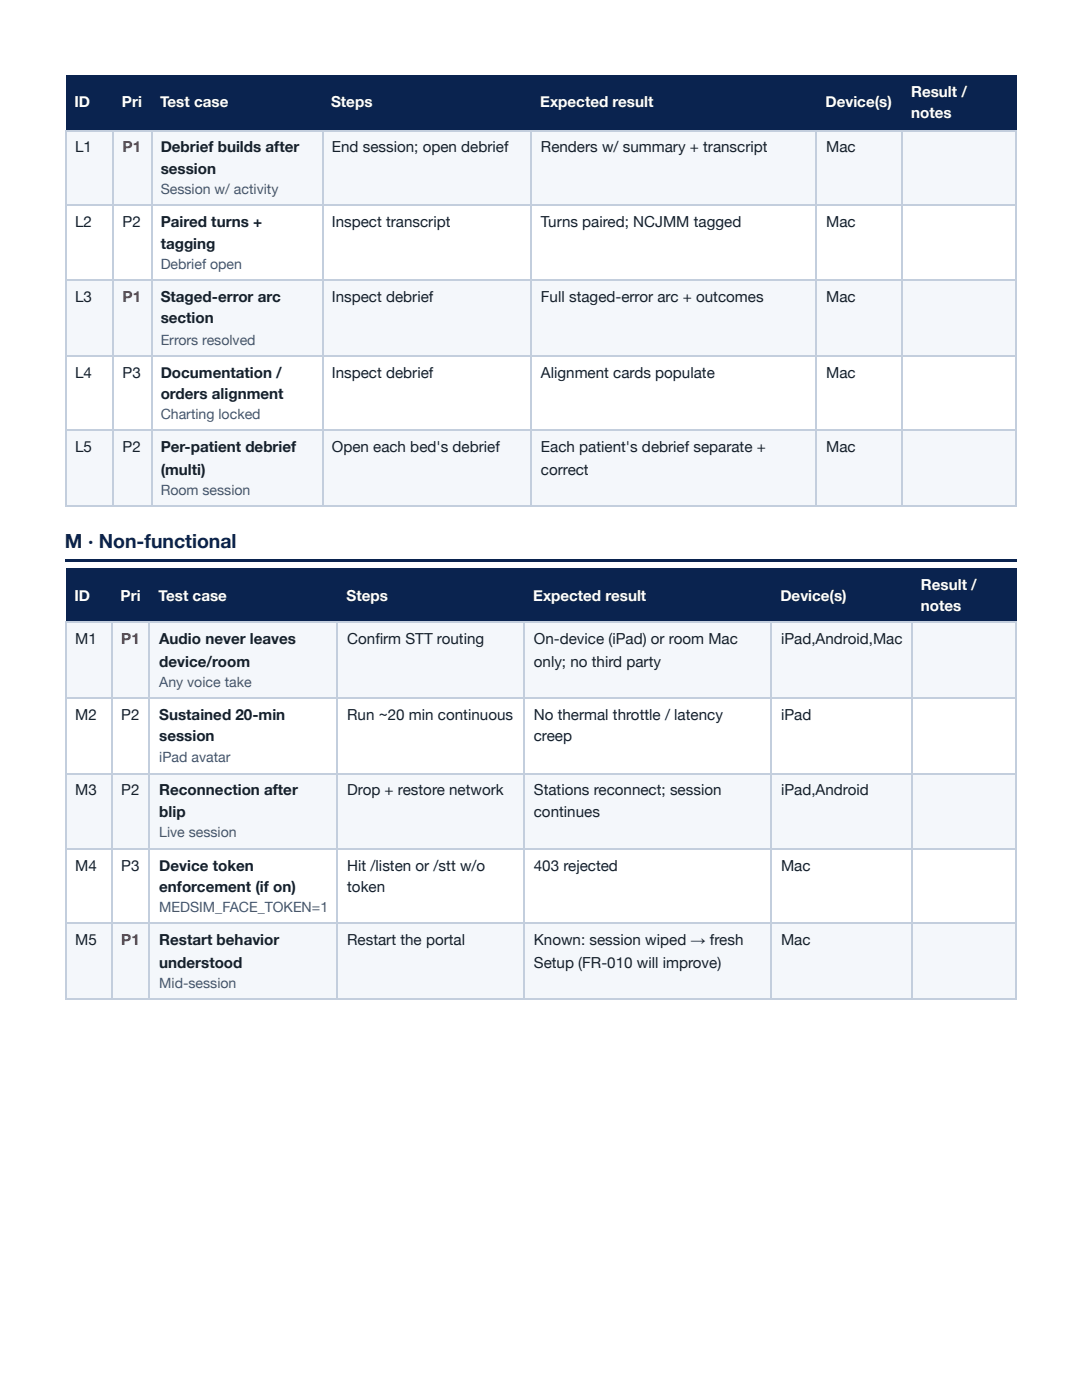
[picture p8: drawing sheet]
<svg xmlns="http://www.w3.org/2000/svg" width="216mm" height="279mm" viewBox="0 0 216 279" stroke-linecap="round" stroke-linejoin="round" font-family="sans-serif">
<defs><g id="words">
<text font-size="3.9" fill="#0a234f" x="13" y="109.3">M · Non-functional</text>
<g font-size="3" fill="#fff">
<text x="14.9" y="21.4">ID</text>
<text x="24.3" y="21.4">Pri</text>
<text x="31.9" y="21.4">Test case</text>
<text x="66.1" y="21.4">Steps</text>
<text x="107.8" y="21.4">Expected result</text>
<text x="164.7" y="21.4">Device(s)</text>
<text x="181.8" y="19.3">Result /</text>
<text x="181.8" y="23.5">notes</text>
<text x="14.9" y="119.9">ID</text>
<text x="24.1" y="119.9">Pri</text>
<text x="31.6" y="119.9">Test case</text>
<text x="69.1" y="119.9">Steps</text>
<text x="106.4" y="119.9">Expected result</text>
<text x="155.7" y="119.9">Device(s)</text>
<text x="183.8" y="117.7">Result /</text>
<text x="183.8" y="122">notes</text>
</g>
<g font-size="3" fill="#15202b">
<text x="15" y="30.4">L1</text>
<text x="32.1" y="30.4">Debrief builds after</text>
<text x="32.1" y="34.7">session</text>
<text x="66.2" y="30.4">End session; open debrief</text>
<text x="107.9" y="30.4">Renders w/ summary + transcript</text>
<text x="164.9" y="30.4">Mac</text>
<text x="15" y="45.2">L2</text>
<text x="24.5" y="45.2">P2</text>
<text x="32.1" y="45.2">Paired turns +</text>
<text x="66.2" y="45.2">Inspect transcript</text>
<text x="107.9" y="45.2">Turns paired; NCJMM tagged</text>
<text x="164.9" y="45.2">Mac</text>
<text x="32.1" y="49.7">tagging</text>
<text x="15" y="60.3">L3</text>
<text x="32.1" y="60.3">Staged-error arc</text>
<text x="32.1" y="64.6">section</text>
<text x="66.2" y="60.3">Inspect debrief</text>
<text x="107.9" y="60.3">Full staged-error arc + outcomes</text>
<text x="164.9" y="60.3">Mac</text>
<text x="15" y="75.4">L4</text>
<text x="24.5" y="75.4">P3</text>
<text x="32.1" y="75.4">Documentation /</text>
<text x="66.2" y="75.4">Inspect debrief</text>
<text x="107.9" y="75.4">Alignment cards populate</text>
<text x="164.9" y="75.4">Mac</text>
<text x="32.1" y="79.6">orders alignment</text>
<text x="15" y="90.2">L5</text>
<text x="24.5" y="90.2">P2</text>
<text x="32.1" y="90.2">Per-patient debrief</text>
<text x="32.1" y="94.7">(multi)</text>
<text x="66.2" y="90.2">Open each bed's debrief</text>
<text x="107.9" y="90.2">Each patient's debrief separate +</text>
<text x="107.9" y="94.7">correct</text>
<text x="164.9" y="90.2">Mac</text>
<text x="15" y="128.6">M1</text>
<text x="31.8" y="128.6">Audio never leaves</text>
<text x="69.3" y="128.6">Confi rm STT routing</text>
<text x="106.5" y="128.6">On-device (iPad) or room Mac</text>
<text x="155.8" y="128.6">iPad,Android,Mac</text>
<text x="31.8" y="133.1">device/room</text>
<text x="106.5" y="133.1">only; no third party</text>
<text x="15" y="143.7">M2</text>
<text x="24.2" y="143.7">P2</text>
<text x="31.8" y="143.7">Sustained 20-min</text>
<text x="69.3" y="143.7">Run ~20 min continuous</text>
<text x="106.5" y="143.7">No thermal throttle / latency</text>
<text x="155.8" y="143.7">iPad</text>
<text x="31.8" y="147.9">session</text>
<text x="106.5" y="147.9">creep</text>
<text x="15" y="158.8">M3</text>
<text x="24.2" y="158.8">P2</text>
<text x="31.8" y="158.8">Reconnection after</text>
<text x="69.3" y="158.8">Drop + restore network</text>
<text x="106.5" y="158.8">Stations reconnect; session</text>
<text x="155.8" y="158.8">iPad,Android</text>
<text x="31.8" y="163">blip</text>
<text x="106.5" y="163">continues</text>
<text x="15" y="173.8">M4</text>
<text x="24.2" y="173.8">P3</text>
<text x="31.8" y="173.8">Device token</text>
<text x="69.3" y="173.8">Hit /listen or /stt w/o</text>
<text x="106.5" y="173.8">403 rejected</text>
<text x="155.8" y="173.8">Mac</text>
<text x="31.8" y="178.1">enforcement (if on)</text>
<text x="69.3" y="178.1">token</text>
<text x="15" y="188.6">M5</text>
<text x="31.8" y="188.6">Restart behavior</text>
<text x="69.3" y="188.6">Restart the portal</text>
<text x="106.5" y="188.6">Known: session wiped → fresh</text>
<text x="155.8" y="188.6">Mac</text>
<text x="31.8" y="193.1">understood</text>
<text x="106.5" y="193.1">Setup (FR-010 will improve)</text>
</g>
<g font-size="3" fill="#a02020">
<text x="24.5" y="30.4">P1</text>
<text x="24.5" y="60.3">P1</text>
<text x="24.2" y="128.6">P1</text>
<text x="24.2" y="188.6">P1</text>
</g>
<g font-size="2.8" fill="#41566e">
<text x="32.1" y="38.6">Session w/ activity</text>
<text x="32.1" y="53.7">Debrief open</text>
<text x="32.1" y="68.8">Errors resolved</text>
<text x="32.1" y="83.6">Charting locked</text>
<text x="32.1" y="98.7">Room session</text>
<text x="31.8" y="137.1">Any voice take</text>
<text x="31.8" y="152.1">iPad avatar</text>
<text x="31.8" y="167">Live session</text>
<text x="31.8" y="182">MEDSIM_FACE_TOKEN=1</text>
<text x="31.8" y="197.1">Mid-session</text>
</g>
</g></defs>
<g fill="#0a234f">
<path d="M13.2 15.1h9.3v10.8h-9.3z"/>
<path d="M22.5 15.1h7.7v10.8h-7.7z"/>
<path d="M30.2 15.1h34.1v10.8h-34.1z"/>
<path d="M64.3 15.1h41.8v10.8h-41.8z"/>
<path d="M106.1 15.1h56.9v10.8h-56.9z"/>
<path d="M163 15.1h16.9v10.8h-16.9z"/>
<path d="M179.9 15.1h23v10.8h-23z"/>
</g>
<g fill="#f4f7fb">
<path d="M13.2 25.9h9.3v15.1h-9.3z"/>
<path d="M22.5 25.9h7.7v15.1h-7.7z"/>
<path d="M30.2 25.9h34.1v15.1h-34.1z"/>
<path d="M64.3 25.9h41.8v15.1h-41.8z"/>
<path d="M106.1 25.9h56.9v15.1h-56.9z"/>
<path d="M163 25.9h16.9v15.1h-16.9z"/>
<path d="M179.9 25.9h23v15.1h-23z"/>
<path d="M13.2 55.8h9.3v15.1h-9.3z"/>
<path d="M22.5 55.8h7.7v15.1h-7.7z"/>
<path d="M30.2 55.8h34.1v15.1h-34.1z"/>
<path d="M64.3 55.8h41.8v15.1h-41.8z"/>
<path d="M106.1 55.8h56.9v15.1h-56.9z"/>
<path d="M163 55.8h16.9v15.1h-16.9z"/>
<path d="M179.9 55.8h23v15.1h-23z"/>
<path d="M13.2 86h9.3v15.1h-9.3z"/>
<path d="M22.5 86h7.7v15.1h-7.7z"/>
<path d="M30.2 86h34.1v15.1h-34.1z"/>
<path d="M64.3 86h41.8v15.1h-41.8z"/>
<path d="M106.1 86h56.9v15.1h-56.9z"/>
<path d="M163 86h16.9v15.1h-16.9z"/>
<path d="M179.9 86h23v15.1h-23z"/>
</g>
<g fill="none" stroke="#c3cedd" stroke-width=".26">
<path d="M13 26.1h189.9M13.1 25.9v75.2M22.6 25.9v75.2M30.3 25.9v75.2M64.4 25.9v75.2M106 25.9v75.2M162.9 25.9v75.2M180 25.9v75.2M13 40.9h189.9M13 56h189.9M13 71h189.9M13 85.9h189.9"/>
<path d="M13 100.9h189.9"/>
</g>
<path d="M202.8 25.9v75.2" fill="none" stroke="#c3cedd" stroke-width=".25"/>
<g fill="#0a234f">
<path d="M13 111.7h189.9v.5h-189.9z"/>
<path d="M13.2 113.5h9v10.9h-9z"/>
<path d="M22.2 113.5h7.7v10.9h-7.7z"/>
<path d="M29.9 113.5h37.6v10.9h-37.6z"/>
<path d="M67.5 113.5h37v10.9h-37z"/>
<path d="M104.5 113.5h49.5v10.9h-49.5z"/>
<path d="M154 113.5h28v10.9h-28z"/>
<path d="M182 113.5h20.9v10.9h-20.9z"/>
</g>
<g fill="#f4f7fb">
<path d="M13.2 124.4h9v15h-9z"/>
<path d="M22.2 124.4h7.7v15h-7.7z"/>
<path d="M29.9 124.4h37.6v15h-37.6z"/>
<path d="M67.5 124.4h37v15h-37z"/>
<path d="M104.5 124.4h49.5v15h-49.5z"/>
<path d="M154 124.4h28v15h-28z"/>
<path d="M182 124.4h20.9v15h-20.9z"/>
<path d="M13.2 154.3h9v15h-9z"/>
<path d="M22.2 154.3h7.7v15h-7.7z"/>
<path d="M29.9 154.3h37.6v15h-37.6z"/>
<path d="M67.5 154.3h37v15h-37z"/>
<path d="M104.5 154.3h49.5v15h-49.5z"/>
<path d="M154 154.3h28v15h-28z"/>
<path d="M182 154.3h20.9v15h-20.9z"/>
<path d="M13.2 184.4h9v14.8h-9z"/>
<path d="M22.2 184.4h7.7v14.8h-7.7z"/>
<path d="M29.9 184.4h37.6v14.8h-37.6z"/>
<path d="M67.5 184.4h37v14.8h-37z"/>
<path d="M104.5 184.4h49.5v14.8h-49.5z"/>
<path d="M154 184.4h28v14.8h-28z"/>
<path d="M182 184.4h20.9v14.8h-20.9z"/>
</g>
<g fill="none" stroke="#c3cedd" stroke-width=".26">
<path d="M13 124.2h189.9M13 139.3h189.9M13.1 124.1v75.4M22.4 124.1v75.4M29.8 124.1v75.4M67.3 124.1v75.4M104.6 124.1v75.4M153.9 124.1v75.4M181.9 124.1v75.4M13 154.4h189.9M13 169.5h189.9M13 184.3h189.9"/>
<path d="M13 199.4h189.9"/>
</g>
<path d="M202.8 124.1v75.4" fill="none" stroke="#c3cedd" stroke-width=".25"/>
<use href="#words"/>
</svg>
